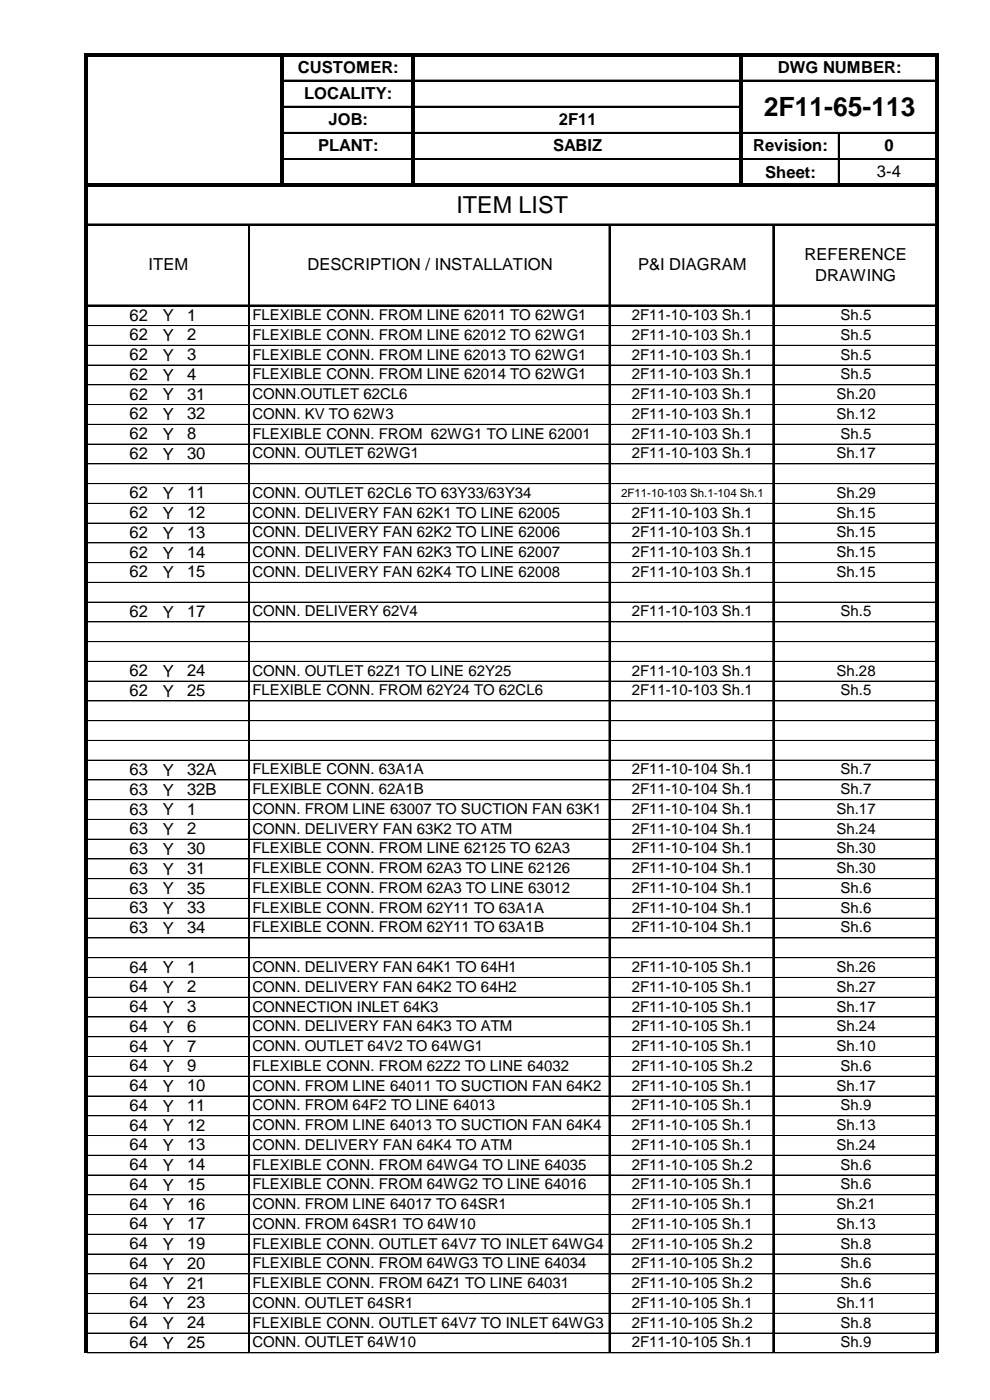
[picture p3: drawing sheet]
<svg xmlns="http://www.w3.org/2000/svg" width="210mm" height="297mm" viewBox="0 0 210 297" stroke-linecap="round" stroke-linejoin="round" font-family="sans-serif">
<defs><g id="words">
<text font-size="5.6" x="161.9" y="24.6">2F11-65-113</text>
<text font-size="5" x="96.7" y="45.1">ITEM LIST</text>
<g font-size="3.5">
<text x="63.2" y="15.5">CUSTOMER:</text>
<text x="164.9" y="15.5">DWG NUMBER:</text>
<text x="64.5" y="21">LOCALITY:</text>
<text x="69.7" y="26.6">JOB:</text>
<text x="118.5" y="26.6">2F11</text>
<text x="67.5" y="32.1">PLANT:</text>
<text x="117.3" y="32.1">SABIZ</text>
<text x="159.7" y="32.1">Revision:</text>
<text x="187.5" y="32.1">0</text>
<text x="162.3" y="37.7">Sheet:</text>
<text x="185.9" y="37.6">3-4</text>
<text x="31.5" y="57.3">ITEM</text>
<text x="65.2" y="57.3">DESCRIPTION / INSTALLATION</text>
<text x="135.3" y="57.3">P&amp;I DIAGRAM</text>
<text x="170.6" y="55.2">REFERENCE</text>
<text x="172.8" y="59.5">DRAWING</text>
<text x="27.5" y="68">62</text>
<text x="34.6" y="68.2">Y</text>
<text x="39.7" y="68">1</text>
<text x="27.5" y="72.2">62</text>
<text x="27.5" y="76.4">62</text>
<text x="34.6" y="72.4">Y</text>
<text x="34.6" y="76.6">Y</text>
<text x="39.7" y="72.2">2</text>
<text x="39.7" y="76.4">3</text>
<text x="27.5" y="80.6">62</text>
<text x="34.6" y="80.8">Y</text>
<text x="39.7" y="80.6">4</text>
<text x="27.5" y="89">62</text>
<text x="27.5" y="84.8">62</text>
<text x="34.6" y="85">Y</text>
<text x="34.6" y="89.2">Y</text>
<text x="39.7" y="89">32</text>
<text x="39.7" y="84.8">31</text>
<text x="27.5" y="93.2">62</text>
<text x="34.6" y="93.4">Y</text>
<text x="39.7" y="93.2">8</text>
<text x="27.5" y="97.4">62</text>
<text x="34.6" y="97.6">Y</text>
<text x="39.7" y="97.4">30</text>
<text x="27.5" y="105.8">62</text>
<text x="34.6" y="105.9">Y</text>
<text x="39.7" y="105.8">11</text>
<text x="27.5" y="110">62</text>
<text x="34.6" y="110.1">Y</text>
<text x="39.7" y="110">12</text>
<text x="27.5" y="118.3">62</text>
<text x="27.5" y="114.1">62</text>
<text x="34.6" y="114.3">Y</text>
<text x="34.6" y="118.5">Y</text>
<text x="39.7" y="118.3">14</text>
<text x="39.7" y="114.1">13</text>
<text x="27.5" y="122.5">62</text>
<text x="34.6" y="122.7">Y</text>
<text x="39.7" y="122.5">15</text>
<text x="27.5" y="130.9">62</text>
<text x="34.6" y="131.1">Y</text>
<text x="39.7" y="130.9">17</text>
<text x="27.5" y="143.5">62</text>
<text x="34.6" y="143.7">Y</text>
<text x="39.7" y="143.5">24</text>
<text x="27.5" y="147.7">62</text>
<text x="34.6" y="147.8">Y</text>
<text x="39.7" y="147.7">25</text>
<text x="27.5" y="164.4">63</text>
<text x="34.6" y="164.6">Y</text>
<text x="39.7" y="164.4">32A</text>
<text x="27.5" y="168.6">63</text>
<text x="27.5" y="172.8">63</text>
<text x="34.6" y="168.8">Y</text>
<text x="34.6" y="173">Y</text>
<text x="39.7" y="168.6">32B</text>
<text x="39.7" y="172.8">1</text>
<text x="27.5" y="177">63</text>
<text x="34.6" y="177.2">Y</text>
<text x="39.7" y="177">2</text>
<text x="27.5" y="185.4">63</text>
<text x="27.5" y="181.2">63</text>
<text x="34.6" y="181.4">Y</text>
<text x="34.6" y="185.6">Y</text>
<text x="39.7" y="185.4">31</text>
<text x="39.7" y="181.2">30</text>
<text x="27.5" y="189.6">63</text>
<text x="34.6" y="189.8">Y</text>
<text x="39.7" y="189.6">35</text>
<text x="27.5" y="193.8">63</text>
<text x="27.5" y="198">63</text>
<text x="34.6" y="194">Y</text>
<text x="39.7" y="193.8">33</text>
<text x="39.7" y="198">34</text>
<text x="34.6" y="198.1">Y</text>
<text x="27.5" y="206.4">64</text>
<text x="34.6" y="206.5">Y</text>
<text x="39.7" y="206.4">1</text>
<text x="27.5" y="210.6">64</text>
<text x="27.5" y="214.7">64</text>
<text x="34.6" y="210.7">Y</text>
<text x="34.6" y="214.9">Y</text>
<text x="39.7" y="210.6">2</text>
<text x="39.7" y="214.7">3</text>
<text x="27.5" y="218.9">64</text>
<text x="34.6" y="219.1">Y</text>
<text x="39.7" y="218.9">6</text>
<text x="27.5" y="227.3">64</text>
<text x="27.5" y="223.1">64</text>
<text x="34.6" y="223.3">Y</text>
<text x="34.6" y="227.5">Y</text>
<text x="39.7" y="227.3">9</text>
<text x="39.7" y="223.1">7</text>
<text x="27.5" y="231.5">64</text>
<text x="34.6" y="231.7">Y</text>
<text x="39.7" y="231.5">10</text>
<text x="27.5" y="235.7">64</text>
<text x="27.5" y="239.9">64</text>
<text x="34.6" y="235.9">Y</text>
<text x="39.7" y="235.7">11</text>
<text x="39.7" y="239.9">12</text>
<text x="27.5" y="244.1">64</text>
<text x="34.6" y="240.1">Y</text>
<text x="34.6" y="244.3">Y</text>
<text x="39.7" y="244.1">13</text>
<text x="27.5" y="248.3">64</text>
<text x="34.6" y="248.4">Y</text>
<text x="39.7" y="248.3">14</text>
<text x="27.5" y="252.5">64</text>
<text x="27.5" y="256.7">64</text>
<text x="34.6" y="252.6">Y</text>
<text x="34.6" y="256.8">Y</text>
<text x="39.7" y="252.5">15</text>
<text x="39.7" y="256.7">16</text>
<text x="27.5" y="260.9">64</text>
<text x="34.6" y="261">Y</text>
<text x="39.7" y="260.9">17</text>
<text x="27.5" y="269.2">64</text>
<text x="27.5" y="265">64</text>
<text x="34.6" y="265.2">Y</text>
<text x="34.6" y="269.4">Y</text>
<text x="39.7" y="269.2">20</text>
<text x="39.7" y="265">19</text>
<text x="27.5" y="273.4">64</text>
<text x="34.6" y="273.6">Y</text>
<text x="39.7" y="273.4">21</text>
<text x="27.5" y="277.6">64</text>
<text x="27.5" y="281.8">64</text>
<text x="34.6" y="277.8">Y</text>
<text x="34.6" y="282">Y</text>
<text x="39.7" y="277.6">23</text>
<text x="39.7" y="281.8">24</text>
<text x="27.5" y="286">64</text>
<text x="34.6" y="286.2">Y</text>
<text x="39.7" y="286">25</text>
</g>
<g font-size="3.2">
<text x="53.5" y="67.9">FLEXIBLE CONN. FROM LINE 62011 TO 62WG1</text>
<text x="133.9" y="67.9">2F11-10-103 Sh.1</text>
<text x="178.2" y="67.9">Sh.5</text>
<text x="53.5" y="72.1">FLEXIBLE CONN. FROM LINE 62012 TO 62WG1</text>
<text x="53.5" y="76.3">FLEXIBLE CONN. FROM LINE 62013 TO 62WG1</text>
<text x="133.9" y="72.1">2F11-10-103 Sh.1</text>
<text x="133.9" y="76.3">2F11-10-103 Sh.1</text>
<text x="178.2" y="72.1">Sh.5</text>
<text x="178.2" y="76.3">Sh.5</text>
<text x="53.5" y="80.5">FLEXIBLE CONN. FROM LINE 62014 TO 62WG1</text>
<text x="133.9" y="80.5">2F11-10-103 Sh.1</text>
<text x="178.2" y="80.5">Sh.5</text>
<text x="53.5" y="88.9">CONN. KV TO 62W3</text>
<text x="53.5" y="84.7">CONN.OUTLET 62CL6</text>
<text x="133.9" y="84.7">2F11-10-103 Sh.1</text>
<text x="133.9" y="88.9">2F11-10-103 Sh.1</text>
<text x="177.3" y="84.7">Sh.20</text>
<text x="177.3" y="88.9">Sh.12</text>
<text x="53.5" y="93.1">FLEXIBLE CONN. FROM 62WG1 TO LINE 62001</text>
<text x="133.9" y="93.1">2F11-10-103 Sh.1</text>
<text x="178.2" y="93.1">Sh.5</text>
<text x="53.5" y="97.3">CONN. OUTLET 62WG1</text>
<text x="133.9" y="97.3">2F11-10-103 Sh.1</text>
<text x="177.3" y="97.3">Sh.17</text>
<text x="53.5" y="105.6">CONN. OUTLET 62CL6 TO 63Y33/63Y34</text>
<text x="177.3" y="105.6">Sh.29</text>
<text x="53.5" y="109.8">CONN. DELIVERY FAN 62K1 TO LINE 62005</text>
<text x="133.9" y="109.8">2F11-10-103 Sh.1</text>
<text x="177.3" y="109.8">Sh.15</text>
<text x="53.5" y="118.2">CONN. DELIVERY FAN 62K3 TO LINE 62007</text>
<text x="53.5" y="114">CONN. DELIVERY FAN 62K2 TO LINE 62006</text>
<text x="133.9" y="118.2">2F11-10-103 Sh.1</text>
<text x="133.9" y="114">2F11-10-103 Sh.1</text>
<text x="177.3" y="118.2">Sh.15</text>
<text x="177.3" y="114">Sh.15</text>
<text x="53.5" y="122.4">CONN. DELIVERY FAN 62K4 TO LINE 62008</text>
<text x="133.9" y="122.4">2F11-10-103 Sh.1</text>
<text x="177.3" y="122.4">Sh.15</text>
<text x="53.5" y="130.8">CONN. DELIVERY 62V4</text>
<text x="133.9" y="130.8">2F11-10-103 Sh.1</text>
<text x="178.2" y="130.8">Sh.5</text>
<text x="53.5" y="143.4">CONN. OUTLET 62Z1 TO LINE 62Y25</text>
<text x="133.9" y="143.4">2F11-10-103 Sh.1</text>
<text x="177.3" y="143.4">Sh.28</text>
<text x="53.5" y="147.5">FLEXIBLE CONN. FROM 62Y24 TO 62CL6</text>
<text x="133.9" y="147.5">2F11-10-103 Sh.1</text>
<text x="178.2" y="147.5">Sh.5</text>
<text x="53.5" y="164.3">FLEXIBLE CONN. 63A1A</text>
<text x="133.9" y="164.3">2F11-10-104 Sh.1</text>
<text x="178.2" y="164.3">Sh.7</text>
<text x="53.5" y="168.5">FLEXIBLE CONN. 62A1B</text>
<text x="53.5" y="172.7">CONN. FROM LINE 63007 TO SUCTION FAN 63K1</text>
<text x="133.9" y="168.5">2F11-10-104 Sh.1</text>
<text x="133.9" y="172.7">2F11-10-104 Sh.1</text>
<text x="177.3" y="172.7">Sh.17</text>
<text x="178.2" y="168.5">Sh.7</text>
<text x="53.5" y="176.9">CONN. DELIVERY FAN 63K2 TO ATM</text>
<text x="133.9" y="176.9">2F11-10-104 Sh.1</text>
<text x="177.3" y="176.9">Sh.24</text>
<text x="53.5" y="185.3">FLEXIBLE CONN. FROM 62A3 TO LINE 62126</text>
<text x="53.5" y="181.1">FLEXIBLE CONN. FROM LINE 62125 TO 62A3</text>
<text x="133.9" y="185.3">2F11-10-104 Sh.1</text>
<text x="133.9" y="181.1">2F11-10-104 Sh.1</text>
<text x="177.3" y="185.3">Sh.30</text>
<text x="177.3" y="181.1">Sh.30</text>
<text x="53.5" y="189.5">FLEXIBLE CONN. FROM 62A3 TO LINE 63012</text>
<text x="133.9" y="189.5">2F11-10-104 Sh.1</text>
<text x="178.2" y="189.5">Sh.6</text>
<text x="53.5" y="193.7">FLEXIBLE CONN. FROM 62Y11 TO 63A1A</text>
<text x="53.5" y="197.8">FLEXIBLE CONN. FROM 62Y11 TO 63A1B</text>
<text x="133.9" y="193.7">2F11-10-104 Sh.1</text>
<text x="133.9" y="197.8">2F11-10-104 Sh.1</text>
<text x="178.2" y="193.7">Sh.6</text>
<text x="178.2" y="197.8">Sh.6</text>
<text x="53.5" y="206.2">CONN. DELIVERY FAN 64K1 TO 64H1</text>
<text x="133.9" y="206.2">2F11-10-105 Sh.1</text>
<text x="177.3" y="206.2">Sh.26</text>
<text x="53.5" y="210.4">CONN. DELIVERY FAN 64K2 TO 64H2</text>
<text x="53.5" y="214.6">CONNECTION INLET 64K3</text>
<text x="133.9" y="210.4">2F11-10-105 Sh.1</text>
<text x="133.9" y="214.6">2F11-10-105 Sh.1</text>
<text x="177.3" y="210.4">Sh.27</text>
<text x="177.3" y="214.6">Sh.17</text>
<text x="53.5" y="218.8">CONN. DELIVERY FAN 64K3 TO ATM</text>
<text x="133.9" y="218.8">2F11-10-105 Sh.1</text>
<text x="177.3" y="218.8">Sh.24</text>
<text x="53.5" y="227.2">FLEXIBLE CONN. FROM 62Z2 TO LINE 64032</text>
<text x="53.5" y="223">CONN. OUTLET 64V2 TO 64WG1</text>
<text x="133.9" y="227.2">2F11-10-105 Sh.2</text>
<text x="133.9" y="223">2F11-10-105 Sh.1</text>
<text x="177.3" y="223">Sh.10</text>
<text x="178.2" y="227.2">Sh.6</text>
<text x="53.5" y="231.4">CONN. FROM LINE 64011 TO SUCTION FAN 64K2</text>
<text x="133.9" y="231.4">2F11-10-105 Sh.1</text>
<text x="177.3" y="231.4">Sh.17</text>
<text x="53.5" y="235.6">CONN. FROM 64F2 TO LINE 64013</text>
<text x="53.5" y="239.8">CONN. FROM LINE 64013 TO SUCTION FAN 64K4</text>
<text x="133.9" y="235.6">2F11-10-105 Sh.1</text>
<text x="133.9" y="239.8">2F11-10-105 Sh.1</text>
<text x="177.3" y="239.8">Sh.13</text>
<text x="178.2" y="235.6">Sh.9</text>
<text x="53.5" y="244">CONN. DELIVERY FAN 64K4 TO ATM</text>
<text x="133.9" y="244">2F11-10-105 Sh.1</text>
<text x="177.3" y="244">Sh.24</text>
<text x="53.5" y="248.2">FLEXIBLE CONN. FROM 64WG4 TO LINE 64035</text>
<text x="133.9" y="248.2">2F11-10-105 Sh.2</text>
<text x="178.2" y="248.2">Sh.6</text>
<text x="53.5" y="252.3">FLEXIBLE CONN. FROM 64WG2 TO LINE 64016</text>
<text x="53.5" y="256.5">CONN. FROM LINE 64017 TO 64SR1</text>
<text x="133.9" y="252.3">2F11-10-105 Sh.1</text>
<text x="133.9" y="256.5">2F11-10-105 Sh.1</text>
<text x="177.3" y="256.5">Sh.21</text>
<text x="178.2" y="252.3">Sh.6</text>
<text x="53.5" y="260.7">CONN. FROM 64SR1 TO 64W10</text>
<text x="133.9" y="260.7">2F11-10-105 Sh.1</text>
<text x="177.3" y="260.7">Sh.13</text>
<text x="53.5" y="269.1">FLEXIBLE CONN. FROM 64WG3 TO LINE 64034</text>
<text x="53.5" y="264.9">FLEXIBLE CONN. OUTLET 64V7 TO INLET 64WG4</text>
<text x="133.9" y="269.1">2F11-10-105 Sh.2</text>
<text x="133.9" y="264.9">2F11-10-105 Sh.2</text>
<text x="178.2" y="269.1">Sh.6</text>
<text x="178.2" y="264.9">Sh.8</text>
<text x="53.5" y="273.3">FLEXIBLE CONN. FROM 64Z1 TO LINE 64031</text>
<text x="133.9" y="273.3">2F11-10-105 Sh.2</text>
<text x="178.2" y="273.3">Sh.6</text>
<text x="53.5" y="277.5">CONN. OUTLET 64SR1</text>
<text x="53.5" y="281.7">FLEXIBLE CONN. OUTLET 64V7 TO INLET 64WG3</text>
<text x="133.9" y="277.5">2F11-10-105 Sh.1</text>
<text x="133.9" y="281.7">2F11-10-105 Sh.2</text>
<text x="177.3" y="277.5">Sh.11</text>
<text x="178.2" y="281.7">Sh.8</text>
<text x="53.5" y="285.9">CONN. OUTLET 64W10</text>
<text x="133.9" y="285.9">2F11-10-105 Sh.1</text>
<text x="178.2" y="285.9">Sh.9</text>
</g>
<text font-size="2.5" x="131.7" y="105.4">2F11-10-103 Sh.1-104 Sh.1</text>
</g></defs>
<g fill="none" stroke="#000" stroke-width=".21">
<path d="M60.2 17h27M88 17h68.7M157.4 17h40.9M60.2 22.5h27M60.2 28.1h27M60.2 33.6h27M88 22.5h68.7M88 28.1h68.7M88 33.6h68.7M157.4 28.1h40.9M157.4 33.6h40.9M177.7 28.4v10.6"/>
<path d="M18.5 47.5h179.8M52.7 47.9v239.1h-34.2M129.1 47.9v239.1h-76M163.8 47.9v239.1h-34.4M18.5 69.1h34.2M18.5 73.3h34.2M18.5 77.5h34.2M18.5 64.7h179.8M53.1 69.1h76M53.1 73.3h76M53.1 77.5h76M129.4 69.1h34.4"/>
<path d="M129.4 73.3h34.4M129.4 77.5h34.4M164.2 69.1h34.2M164.2 73.3h34.2M164.2 77.5h34.2M18.5 81.6h34.2M18.5 85.8h34.2M18.5 90h34.2M18.5 94.2h34.2M18.5 98.4h34.2M53.1 81.6h76M53.1 85.8h76"/>
<path d="M53.1 90h76M53.1 94.2h76M53.1 98.4h76M129.4 81.6h34.4M129.4 85.8h34.4M129.4 90h34.4M129.4 94.2h34.4M129.4 98.4h34.4M164.2 81.6h34.2M164.2 85.8h34.2M164.2 90h34.2M164.2 94.2h34.2"/>
<path d="M164.2 98.4h34.2M18.5 102.6h34.2M18.5 106.8h34.2M18.5 111h34.2M18.5 115.2h34.2M18.5 119.4h34.2M53.1 102.6h76M53.1 106.8h76M53.1 111h76M53.1 115.2h76M53.1 119.4h76M129.4 102.6h34.4"/>
<path d="M129.4 106.8h34.4M129.4 111h34.4M129.4 115.2h34.4M129.4 119.4h34.4M164.2 102.6h34.2M164.2 106.8h34.2M164.2 111h34.2M164.2 115.2h34.2M164.2 119.4h34.2M18.5 123.6h34.2M18.5 127.8h34.2M18.5 131.9h34.2"/>
<path d="M18.5 136.1h34.2M53.1 123.6h76M53.1 127.8h76M53.1 131.9h76M53.1 136.1h76M129.4 123.6h34.4M129.4 127.8h34.4M129.4 131.9h34.4M129.4 136.1h34.4M164.2 123.6h34.2M164.2 127.8h34.2M164.2 131.9h34.2"/>
<path d="M164.2 136.1h34.2M18.5 140.3h34.2M18.5 144.5h34.2M18.5 148.7h34.2M18.5 152.9h34.2M18.5 157.1h34.2M53.1 140.3h76M53.1 144.5h76M53.1 148.7h76M53.1 152.9h76M53.1 157.1h76M129.4 140.3h34.4"/>
<path d="M129.4 144.5h34.4M129.4 148.7h34.4M129.4 152.9h34.4M129.4 157.1h34.4M164.2 140.3h34.2M164.2 144.5h34.2M164.2 148.7h34.2M164.2 152.9h34.2M164.2 157.1h34.2M18.5 161.3h34.2M18.5 165.5h34.2M18.5 169.7h34.2"/>
<path d="M18.5 173.9h34.2M18.5 178.1h34.2M53.1 161.3h76M53.1 165.5h76M53.1 169.7h76M53.1 173.9h76M53.1 178.1h76M129.4 161.3h34.4M129.4 165.5h34.4M129.4 169.7h34.4M129.4 173.9h34.4M129.4 178.1h34.4"/>
<path d="M164.2 161.3h34.2M164.2 165.5h34.2M164.2 169.7h34.2M164.2 173.9h34.2M164.2 178.1h34.2M18.5 182.2h34.2M18.5 186.4h34.2M18.5 190.6h34.2M18.5 194.8h34.2M18.5 199h34.2M53.1 182.2h76M53.1 186.4h76"/>
<path d="M53.1 190.6h76M53.1 194.8h76M53.1 199h76M129.4 182.2h34.4M129.4 186.4h34.4M129.4 190.6h34.4M129.4 194.8h34.4M129.4 199h34.4M164.2 182.2h34.2M164.2 186.4h34.2M164.2 190.6h34.2M164.2 194.8h34.2"/>
<path d="M164.2 199h34.2M18.5 203.2h34.2M18.5 207.4h34.2M18.5 211.6h34.2M18.5 215.8h34.2M18.5 220h34.2M53.1 203.2h76M53.1 207.4h76M53.1 211.6h76M53.1 215.8h76M53.1 220h76M129.4 203.2h34.4"/>
<path d="M129.4 207.4h34.4M129.4 211.6h34.4M129.4 215.8h34.4M129.4 220h34.4M164.2 203.2h34.2M164.2 207.4h34.2M164.2 211.6h34.2M164.2 215.8h34.2M164.2 220h34.2M18.5 224.2h34.2M18.5 228.4h34.2M18.5 232.6h34.2"/>
<path d="M18.5 236.7h34.2M53.1 224.2h76M53.1 228.4h76M53.1 232.6h76M53.1 236.7h76M129.4 224.2h34.4M129.4 228.4h34.4M129.4 232.6h34.4M129.4 236.7h34.4M164.2 224.2h34.2M164.2 228.4h34.2M164.2 232.6h34.2"/>
<path d="M164.2 236.7h34.2M18.5 240.9h34.2M18.5 245.1h34.2M18.5 249.3h34.2M18.5 253.5h34.2M18.5 257.7h34.2M53.1 240.9h76M53.1 245.1h76M53.1 249.3h76M53.1 253.5h76M53.1 257.7h76M129.4 240.9h34.4"/>
<path d="M129.4 245.1h34.4M129.4 249.3h34.4M129.4 253.5h34.4M129.4 257.7h34.4M164.2 240.9h34.2M164.2 245.1h34.2M164.2 249.3h34.2M164.2 253.5h34.2M164.2 257.7h34.2M18.5 261.9h34.2M18.5 266.1h34.2M18.5 270.3h34.2"/>
<path d="M18.5 274.5h34.2M18.5 278.7h34.2M53.1 261.9h76M53.1 266.1h76M53.1 270.3h76M53.1 274.5h76M53.1 278.7h76M129.4 261.9h34.4M129.4 266.1h34.4M129.4 270.3h34.4M129.4 274.5h34.4M129.4 278.7h34.4"/>
<path d="M164.2 261.9h34.2M164.2 266.1h34.2M164.2 270.3h34.2M164.2 274.5h34.2M164.2 278.7h34.2M18.5 282.9h34.2M53.1 282.9h76M129.4 282.9h34.4M164.2 282.9h34.2M164.2 287h34.2"/>
</g>
<g fill="none" stroke="#000" stroke-width=".34">
<path d="M60.2 17.1h27.1M87.9 17.1h68.8M157.4 17.1h41M60.2 22.7h27.1M60.2 28.2h27.1M60.2 33.8h27.1M87.9 22.7h68.8M87.9 28.2h68.8M87.9 33.8h68.8M157.4 28.2h41M157.4 33.8h41M177.9 28.4v10.6"/>
<path d="M18.5 47.7h179.9M52.9 47.8v239.3M129.3 47.8v239.3M164 47.8v239.3M18.5 64.9h179.9"/>
</g>
<g fill="#000">
<path d="M18.5 11.3h180.5v.6h-180.5z" fill-rule="evenodd"/>
<path d="M18.5 39h180.5v.7h-180.5z" fill-rule="evenodd"/>
<path d="M59.5 11.9h.7v27.8h-.7z" fill-rule="evenodd"/>
<path d="M87.3 11.9h.6v27.8h-.6z" fill-rule="evenodd"/>
<path d="M156.7 11.9h.7v27.8h-.7z" fill-rule="evenodd"/>
<path d="M17.8 11.3h.7v275.8h-.7z" fill-rule="evenodd"/>
<path d="M198.4 11.9h.6v275.2h-.6z" fill-rule="evenodd"/>
</g>
<use href="#words"/>
</svg>
